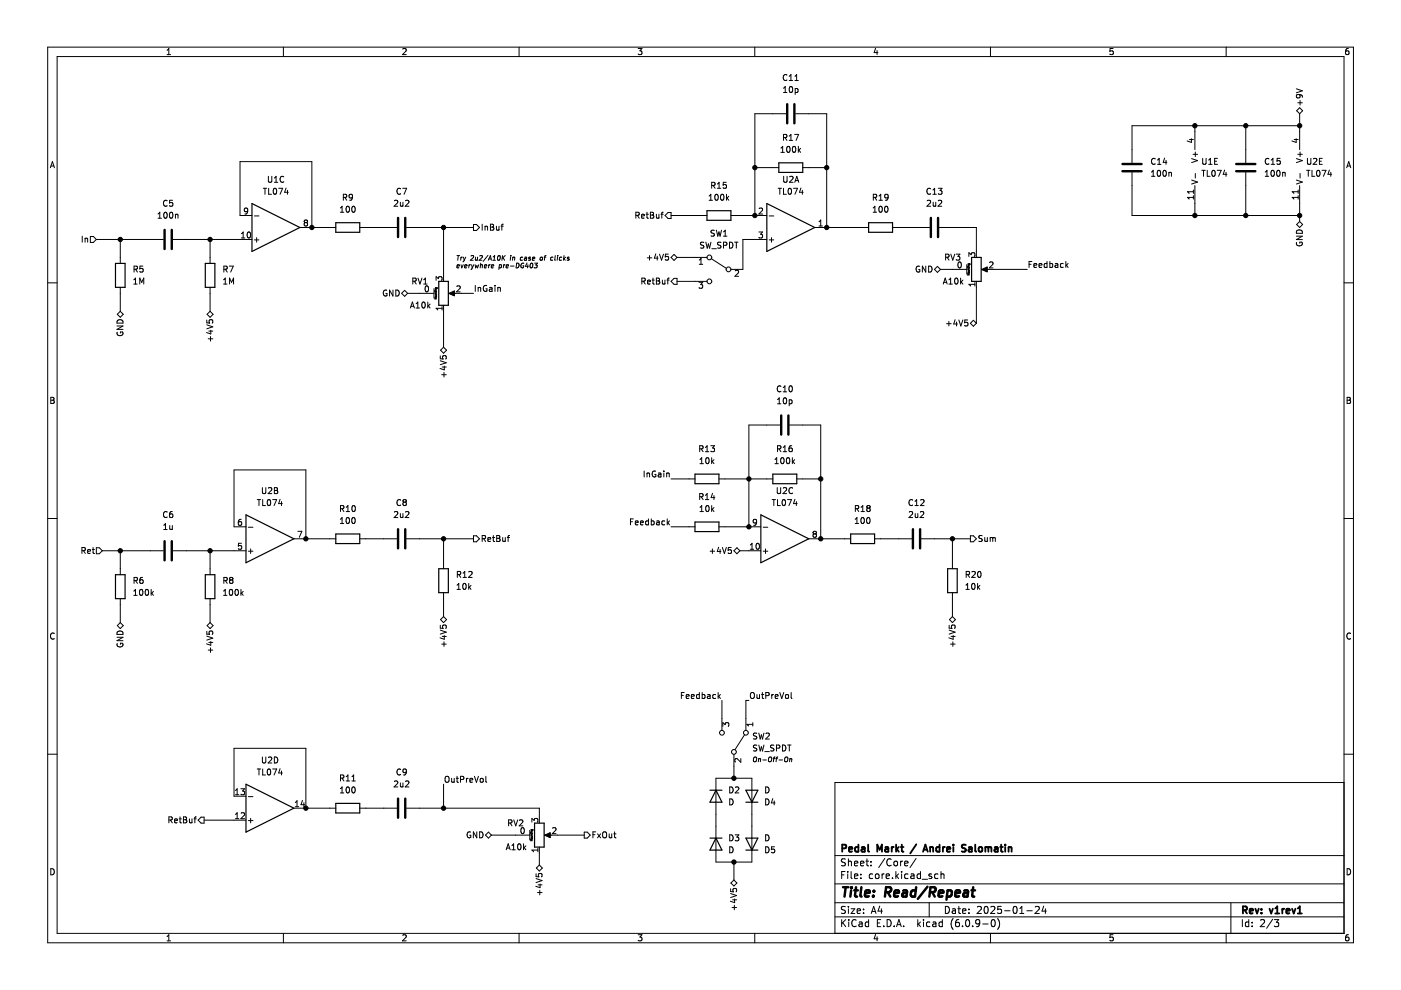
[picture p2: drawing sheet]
<svg xmlns="http://www.w3.org/2000/svg" width="297mm" height="210mm" viewBox="0 0 297 210" stroke-linecap="round" stroke-linejoin="round" font-family="sans-serif">
<path d="M.1 0h296.9v209.9h-296.9z" fill-rule="evenodd" fill="#fff" stroke="#fff" stroke-width=".21"/>
<g fill="none" stroke="#000" stroke-width=".21">
<path d="M10.1 10h276.9v189.9h-276.9zM12.1 12h272.9v185.9h-272.9zM35.4 11.6h.8M35.4 10.7l.4-.4v1.3M60.1 10v2M85.4 10.4l.5-.1 .2 .4-.8 .9h.8M110.1 10v2M135.3 10.3h.8l-.4 .5 .3 .1v.6l-.1 .1-.6-.1M160 10v2M166.1 19.6h.7M166.1 18.7l.4-.4v1.3M166.8 15.9a.56 .56 0 0 0-.7 .5 .56 .56 0 0 0 .7 .6"/>
<path d="M167.3 17.1h.8M167.3 16.2l.4-.4v1.3M167.4 18.5l.2-.2a.68 .68 0 0 1 .5 .7 .68 .68 0 0 1-.5 .6l-.3-.5zM168.5 17.1h.8M168.5 16.2l.4-.4v1.3M168.6 18.8h.4l.2 .2-.1 .6h-.5M168.6 18.8v1.2M185.6 10.2l-.3 .9h.8M186 10.7v.9M210 10v2M236 10.3h-.6l-.1 .6 .6-.1 .1 .7-.2 .1-.5-.1M260 10v2"/>
<path d="M274.9 18.8l1.2 .5-1.2 .4M285.9 10.3h-.4l-.2 .3v.7l.2 .3 .5-.1-.1-.7h-.4l-.2 .2M10.7 35.6l.4-1.3 .4 1.3M10.8 35.2h.6M55.8 39.9h.7M56.2 39.9v1.3M56.9 37.4v1l.2 .3 .4-.1 .1-.2v-1M57 39.9v1.3h.6M58.2 38.7h.7M58.2 37.7l.3-.3v1.3M59.1 39.9h.8l-.5 1.3M60.2 37.5a.56 .56 0 0 0-.8 .5 .56 .56 0 0 0 .8 .5"/>
<path d="M60.6 39.9l-.3 .9h.8M85.4 39.9h.8l-.5 1.3M150.9 39.3h.6l.1-.5-.7-.1v1.2M151.2 39.3l.4 .6M152.1 39.9h.7M152.1 39l.4-.3v1.2M154 38.7h-.6l-.1 .6 .6-.1 .1 .6-.2 .1-.5-.1M160 35.5h5.1M165 39.9h.7M165.3 39.9v1.3M165.6 32.3h.7M165.6 31.4l.3-.4v1.3"/>
<path d="M166.1 39.9v1.3h.6M166.1 29.2l.6-.1 .1-.5-.7-.1v1.3M166.2 37.4v1l.2 .3h.2l.3-.3v-1M166.4 29.2l.4 .6M166.6 24.1h-6.6v21.6M166.9 31.2l.2-.2a.68 .68 0 0 1 .4 .7 .68 .68 0 0 1-.4 .6l-.3-.5zM167.3 28.9l.4-.4v1.3M167.3 29.8h.8M167.4 37.5l.5-.1 .2 .3-.7 1h.7M168.1 31.2l.2-.2a.68 .68 0 0 1 .4 .7 .68 .68 0 0 1-.4 .6l-.3-.5zM168.2 39.9h.9l-.6 1.3M168.5 28.5h.8l-.5 1.3"/>
<path d="M168.5 38.7l.4-1.3 .5 1.3M168.6 38.3h.6M168.7 24.1h6.6v24.1M169.3 31v1.3M169.4 31.8l.3 .5M169.7 31.5l-.4 .4M169.8 39.9l-.3 .9h.8M170.2 35.5h5.1M198.9 39.9h.8l-.4 .5 .4 .1v.6l-.2 .1-.6-.1M240 36.6v9.1h35.6M244.1 37.4h.8M244.1 36.5l.4-.4v1.3"/>
<path d="M244.9 33.7a.56 .56 0 0 0-.8 .5 .56 .56 0 0 0 .8 .5M245.4 34.8h.7M245.4 33.9l.4-.3v1.2M245.5 36.2l.2-.1a.68 .68 0 0 1 .4 .6 .68 .68 0 0 1-.4 .7l-.4-.5zM246.7 36.2l.2-.1a.68 .68 0 0 1 .4 .6 .68 .68 0 0 1-.4 .7l-.3-.5zM246.9 33.5l-.3 .9h.8M247.2 34v.8M247.8 36.7l.5-.1 .1 .8M247.8 36.5v.9M252.2 29.6h.8M252.6 29.4v.8l-.9-.3M252.6 38.2l1.3 .4-1.3 .4"/>
<path d="M252.6 33.6l1.3 .5-1.3 .4M252.9 32.7h1M253.3 26.7v5M253.3 39.3v6.4M253.4 32.2v1M253.4 36.8v1M254.8 36.1h.7M255 33.6v1l.2 .2h.4l.1-.2v-1M255.2 36.1v1.3M256 36.1v1.3h.6M256.3 34.8h.7M256.3 33.9l.3-.3v1.2"/>
<path d="M257 36.2l.2-.1a.68 .68 0 0 1 .5 .6 .68 .68 0 0 1-.5 .7l-.3-.5zM257.5 34.2h.5M258.1 36.1h.8l-.5 1.3M258.1 33.6h-.6v1.2h.6M259.6 36.1l-.3 .9h.8M259.9 36.5v.9M264.1 26.7v7.8M264.1 36.6v9.1M268.3 37.4h.7M268.3 36.5l.3-.4v1.3M269 33.7a.56 .56 0 0 0-.8 .5 .56 .56 0 0 0 .8 .5M269.5 34.8h.8"/>
<path d="M269.5 33.9l.4-.3v1.2M269.6 36.2l.2-.1a.68 .68 0 0 1 .4 .6 .68 .68 0 0 1-.4 .7l-.3-.5zM270.8 36.2l.2-.1a.68 .68 0 0 1 .4 .6 .68 .68 0 0 1-.4 .7l-.3-.5zM271.4 33.6h-.6l-.1 .6 .6-.1 .1 .6-.2 .1-.5-.1M271.9 36.7l.5-.1 .1 .8M271.9 36.5v.9M274.4 29.6h.8M274.8 29.4v.8l-.9-.3M274.9 38.2l1.2 .4-1.2 .4M274.9 33.6l1.2 .5-1.2 .4M274.9 23.5l.7-.7 .6 .7-.6 .6zM275.2 21.8h.9"/>
<path d="M275.2 32.7h.9M275.4 20l.2 .3v.3l-.6 .1-.1-.4 .2-.3 .7 .1 .3 .2v.3M275.6 24.1v7.6M275.6 39.3v7.7M275.6 26.7h-35.6v7.8M275.6 21.3v1M275.6 32.2v1M275.6 36.8v1M277 36.1h.7M277.2 33.6v1l.2 .2h.3l.2-.2v-1M277.4 36.1v1.3M278.2 36.1v1.3h.6"/>
<path d="M278.5 33.7l.5-.1 .2 .3-.8 .9h.8M279.3 36.2l.1-.1a.68 .68 0 0 1 .5 .6 .68 .68 0 0 1-.5 .7l-.3-.5zM279.7 34.2h.5M280.3 36.1h.8l-.5 1.3M280.3 33.6h-.6v1.2h.6M281.9 36.1l-.3 .9h.7M282.2 36.5v.9M285.5 35.6l.5-1.3 .4 1.3M285.6 35.2h.7M10.1 60h2M17.4 50.1v1.2M18 50.5v.8"/>
<path d="M18 50.6h.5l.1 .7M19.2 50.1h.6l.6 .7-.6 .6h-.6zM20.4 50.8h14.2M25.5 50.8v5M28.4 59.3l.3-.3v1.2M28.4 57.1l.6-.1 .1-.5-.7-.1v1.3M28.7 57.1l.4 .6M30.3 56.4h-.6l-.1 .6h.6l.1 .6-.2 .1-.5-.1M33.5 46.3h.7M33.5 45.4l.4-.4v1.3M34.8 45.1l.2-.1a.68 .68 0 0 1 .5 .6 .68 .68 0 0 1-.5 .7l-.3-.5zM35.4 42.6a.56 .56 0 0 0-.7 .5 .56 .56 0 0 0 .7 .5"/>
<path d="M36 45.1l.2-.1a.68 .68 0 0 1 .5 .6 .68 .68 0 0 1-.5 .7l-.3-.5zM36.6 42.5h-.6l-.1 .6 .6-.1 .1 .6-.2 .1-.5-.1M36.7 50.8h16.7M37.2 45.5h.5v.8M37.2 45.4v.9M44.5 50.8v5M47.4 59.3l.4-.3v1.2M47.5 57.1l.6-.1v-.5l-.6-.1v1.3M47.8 57.1l.4 .6M48.6 56.4h.9l-.6 1.3M51.2 50.5h.7M51.2 49.6l.4-.4v1.3"/>
<path d="M52.5 44.7l-.2 .2-.4-.1v-.6l.4-.1 .2 .3v.7l-.2 .2-.4 .1M52.5 49.3l.2-.1a.68 .68 0 0 1 .4 .6 .68 .68 0 0 1-.4 .7l-.3-.5zM53.4 45.7h-2.5v-11.4h15.2v13.9M53.9 50.9h1M53.9 45.8h1M54.4 50.4v.9M58 40l.2-.1a.68 .68 0 0 1 .5 .7 .68 .68 0 0 1-.5 .6l-.3-.5zM61 40.3v.9M63.6 48.2h7.6M64.7 47.2l-.2-.2 .2-.4h.3l.2 .3-.2 .3M64.7 47.2l-.2 .2v.3l.2 .2h.4l.1-.2v-.4l-.2-.1M64.7 47.2h.3"/>
<path d="M72.2 45h.7M72.2 44.1l.3-.4v1.3M72.8 41.9l.6-.1 .1-.5-.7-.1v1.3M73.1 41.9l.4 .6M73.5 43.9l.2-.2a.68 .68 0 0 1 .4 .7 .68 .68 0 0 1-.4 .6l-.3-.5zM74.7 43.9l.2-.2a.68 .68 0 0 1 .4 .7 .68 .68 0 0 1-.4 .6l-.3-.5zM74.7 41.7l-.2 .3-.4-.1v-.6l.4-.1 .2 .2v.8l-.2 .2-.4 .1M76.3 48.2h7.8M83.6 42.6l.5-.1 .2 .3-.7 .9h.7M84.9 42.9v.8l.5-.1M84.9 40a.56 .56 0 0 0-.7 .6 .56 .56 0 0 0 .7 .5M85.4 42.9v.8"/>
<path d="M86 42.6l.5-.1 .2 .3-.8 .9h.8M86.2 48.2h14.2M87.5 59.6h.6l.1-.5-.7-.1v1.2M87.8 59.6l.5 .6M88.6 59l.4 1.2 .5-1.2M89.8 59.3l.4-.3v1.2M92.5 59.4v-.7l.4 .4 .2-.4h.5l.1 .2-.1 .5M94 48.2v11.5M96.9 54.2h.6M96.9 56.5l.5-.1v-.2h-.4l-.1 .5 .1 .1 .3-.1M97.2 54.2l-.2 1M97.7 54.5v.7"/>
<path d="M97.7 56.1l.2 .7 .3-.7M98 54.5l-.3 .2M98.3 54.5l.1 .7M98.4 55.2l-.3 .3M98.5 56.5l.5-.1v-.2l-.5 .1v.4h.4M98.7 54.5l-.3 .7M99.5 56.1l-.1 .7M99.7 56.1l-.3 .2M99.9 54.3l.4-.1 .1 .3-.7 .7h.6M100 56.1l.1 .7M100.1 56.8l-.2 .3M100.4 47.6h.6l.7 .6-.7 .7h-.6z"/>
<path d="M100.5 56.1l-.4 .7M100.7 56.1l.2 .7 .2-.5 .1 .5 .3-.7M100.8 54.5v.6h.4M101.3 54.5l-.1 .7M101.7 54.3l.4-.1 .2 .3-.7 .7h.6M101.9 56.2h.4l-.1 .6M101.9 55.8l-.1 1M102.2 47.5v1.3M102.7 56.5l.5-.1v-.2l-.5 .1v.4h.4M102.8 48v.8M102.8 48.1l.5-.1 .1 .8M103.5 54.1l-1.1 1.3"/>
<path d="M103.5 55.2l.5-1 .2 1M103.6 54.9h.5M103.6 56.1v.7M103.9 56.1l-.3 .2M104 47.5h.4l.2 .3-.2 .3 .2 .2 .1 .3-.2 .2h-.5zM104 48.1h.4M104.2 56.5l.5-.1-.1-.2-.4 .1v.4h.4M104.5 55.2h.5M104.6 54.5l.3-.3-.1 1M105.3 48v.7h.5M105.6 54.3l.2-.1a.5 .5 0 0 1 .3 .5 .5 .5 0 0 1-.5 .4l-.1-.3zM105.8 48v.8"/>
<path d="M105.9 56.2h.4v.4l-.2 .2-.3-.1M105.9 56.1l-.1 1M106.2 48h.5M106.5 54.2l-.1 1M106.6 54.6l.4 .6M106.7 47.5l-.3 .2v1.1M106.8 56.1l-.1 .7M107.1 56.1l-.3 .2M107.1 54.2l-.6 .6M107.3 56.5l.5-.1v-.2l-.5 .1v.4h.4M108.2 56.4h.8M108.3 54.5l-.1 .7"/>
<path d="M108.3 54.2v.1M108.7 54.5v.7M108.8 54.6h.3v.6M108.8 54.6h-.1M109.5 55.8a.51 .51 0 0 1 .6 .6 .51 .51 0 0 1-.7 .4zM110.8 54.6l-.3-.1-.2 .2 .1 .4h.4M111.1 55.8a.49 .49 0 0 0-.6 .4 .49 .49 0 0 0 .3 .6l.2-.1v-.3h-.1M111.3 54.6h.3v.6M111.7 54.8l-.5 .1 .1 .3 .3-.1M111.7 55.7l-.3 .8h.6M111.9 56.1l-.1 .7M112.5 55l-.5 .1"/>
<path d="M112.5 55h.1M112.5 54.6l-.2-.1-.2 .2 .4 .3M112.5 55.9l.2-.1a.5 .5 0 0 1 .3 .6 .5 .5 0 0 1-.5 .3l-.1-.3zM112.9 54.9l.5-.1v-.2h-.4l-.1 .4 .1 .2 .3-.1M113.4 55.8h.6l-.4 .4 .3 .1-.1 .4h-.6M114.6 54.6h.4l-.1 .5h-.4zM115.4 54.5h.3M115.8 54.2l-.3 .1-.1 .9M117.3 54.6l-.3-.1-.2 .2v.4h.4M117.7 54.2l-.1 .8 .1 .2M118.2 54.5l-.1 .7M118.3 54.2l-.1 .1"/>
<path d="M119.1 54.6l-.3-.1-.2 .2 .1 .4h.3M119.6 54.2l-.1 1M119.6 54.8l.2 .4M119.9 54.5l-.4 .4M120.7 55l-.5 .1M120.7 55h.1M120.7 54.6l-.3-.1-.1 .2 .4 .3M134.8 45.7l.6-.1 .1-.5-.7-.1v1.3M135.1 45.7l.4 .6M136 45.8l.6-.1v-.2l-.4-.1-.2 .2 .1 .6h.5M136.1 59.6h.6v-.5l-.6-.1v1.2M136.4 59.6l.4 .6"/>
<path d="M137 45.4h.5M137.2 45v1.1l.3 .2M137.2 54.7h1M137.3 59.8l.6-.1-.1-.3h-.3l-.2 .2 .1 .6h.4M137.7 54.2v1M137.9 45h.4l.3 .2-.3 .4 .3 .1v.3l-.2 .3h-.5zM137.9 45.6h.4M138.3 59.4h.4M138.4 59v1l.3 .2M139 53.8l-.3 .9h.8M139.2 59h.4l.2 .2-.2 .4 .2 .1 .1 .3-.3 .2h-.4zM139.2 45.4v.8l.5-.1"/>
<path d="M139.2 59.6h.4M139.3 54.3v.9M139.7 45.4v.9M139.8 53.9l.5 1.3 .4-1.3M140.1 45.4h.5M140.4 59.4l.1 .8 .5-.1M140.6 45l-.3 .2v1.1M141 59.4v.8M141.4 59.4h.5M141.6 45.1h.7v1.2h-.7l-.6-.6zM141.7 53.9h-.6l-.1 .6 .6-.1 .1 .6-.2 .2-.5-.2M141.9 59l-.3 .1v1.1"/>
<path d="M142.3 45.7h7.6M142.3 54.6l.6-.7 .6 .7-.6 .6zM142.9 59h.6v1.3h-.6l-.6-.6zM143.5 54.6h6.4M143.5 59.7h6.4M148.2 59.8h.8l-.4 .5 .3 .2v.5l-.2 .1-.5-.1M148.3 56h.7M148.3 55.1l.3-.3v1.2M149.2 51.4l-.6 .1v.3l.5 .3 .1 .3-.2 .2h-.5M149.6 51.3l.4 1.3 .2-.9 .2 .9 .3-1.3M150.3 42.5h.8M150.3 41.6l.4-.4v1.3"/>
<path d="M150.8 54.8l3.2 2.1M150.9 52.7h1M151.5 48.9l-.5-.1-.3 .2 .2 .4 .5 .2v.4h-.7M151.7 41.3l.2-.1a.68 .68 0 0 1 .4 .6 .68 .68 0 0 1-.4 .7l-.3-.5zM151.9 48.8l.3 1.3 .2-.9 .3 .9 .3-1.3M152.9 51.4l-.7 .1v.3l.5 .3 .2 .3-.3 .2h-.5M152.9 41.3l.2-.1a.68 .68 0 0 1 .4 .6 .68 .68 0 0 1-.4 .7l-.3-.5zM153.4 52l.6-.1 .1-.4-.7-.2v1.3M153.4 50.1h.7M153.4 49.2l.4-.4v1.3M154 41.2v1.3M154.2 42l.3 .5"/>
<path d="M154.5 41.6l-.5 .5M154.7 51.3a.64 .64 0 0 1 .7 .7 .64 .64 0 0 1-.7 .6zM155 45.7h7.6M155.8 51.3h.7M155.9 57.4l.5-.1 .2 .4-.8 .9h.8M156.1 51.3v1.3M160.9 49.2h.8l-.4 .5 .3 .1v.5l-.2 .2-.5-.2M161 44.2l.4-.1 .3 .4-.8 .9h.8M162.6 50.8h-5.1v6.3h-2.5M163.1 50.9h1M163.1 45.8h1M163.6 50.4v.9"/>
<path d="M167.2 40l.2-.1a.68 .68 0 0 1 .4 .7 .68 .68 0 0 1-.4 .6l-.3-.5zM170.1 40.3v.9M172.7 48.2h11.5M173.6 47l.4-.4v1.3M173.6 47.9h.8M185.1 45h.8M185.1 44.1l.4-.4v1.3M185.2 41.9l.6-.1v-.5l-.6-.1v1.3M185.5 41.9l.4 .6M186.4 42.5h.7M186.4 41.6l.3-.4v1.3M186.5 43.9l.1-.2a.68 .68 0 0 1 .5 .7 .68 .68 0 0 1-.5 .6l-.3-.5z"/>
<path d="M187.7 43.9l.1-.2a.68 .68 0 0 1 .5 .7 .68 .68 0 0 1-.5 .6l-.3-.5zM188.3 41.7l-.2 .3-.4-.1-.1-.6 .5-.1 .2 .2-.1 .8-.1 .2-.4 .1M189.2 48.2h7.9M195 56.5a.58 .58 0 0 0-.8 .6 .58 .58 0 0 0 .8 .5v-.5h-.2M196.3 56.4v1.3l-.7-1.3v1.3M196.6 42.6l.5-.1 .2 .3-.8 .9h.8M196.9 56.4a.64 .64 0 0 1 .7 .7 .64 .64 0 0 1-.7 .6zM197.3 40a.56 .56 0 0 0-.8 .6 .56 .56 0 0 0 .8 .5M197.8 40.3l.4-.4v1.3M197.8 41.2h.7M197.9 42.9v.8l.5-.1M198.1 57.1l.7-.6 .6 .6-.6 .7z"/>
<path d="M198.4 42.9v.8M198.9 42.6l.5-.1 .3 .3-.8 .9h.8M199.1 48.2h7.9v6.4M199.4 57.1h5.6M200.1 59.9h.6M200.5 54.5h.6l.1-.5-.7-.1v1.3M200.8 54.5l.4 .7M201.2 59.3l.4-.3v1.2M201.6 53.9l.4 1.3 .4-1.3M202.5 59.1l.2-.1a.68 .68 0 0 1 .4 .6 .68 .68 0 0 1-.4 .6l-.3-.5zM202.7 53.9h.8l-.4 .5 .4 .1v.5l-.2 .2-.6-.2M203.2 55.7l.2-.2a.68 .68 0 0 1 .4 .7 .68 .68 0 0 1-.4 .6l-.3-.5z"/>
<path d="M203.7 59v1.2M203.8 59.7l.3 .5M204.1 59.4l-.4 .5M205 56.1v2M205.2 56.8h.3M205.2 56.6h.1M205.3 57.8v.1M205.3 56.7v.2M205.3 57.4h.2M205.3 57.5h.2M205.3 57.1v.1M205.3 56.6h.2"/>
<path d="M205.3 56.4h.1M205.3 56.4h.2M205.3 57.7v.1M205.3 57.2h.2M205.3 56.1h.1M205.3 56.1h.2M205.3 57.7h.2M205.3 57.7h.1M205.4 54.4v-.8l.5 .4 .1-.4h.6l.1 .2-.1 .6M205.5 57.4v.1M205.5 57.7h.1M205.5 55.9v.2"/>
<path d="M205.5 57.7v.2h-.2M205.5 57.5h.1M205.5 56.8h.1M205.5 56.1h.1M205.5 56.7v.1M205.5 57l-.2 .1M205.5 58.1h-.3l.2 .1-.2 .1h.3M205.5 56.3l-.2 .1M205.7 56.1l-.4-.2v.2M205.7 56.1h-.1M206.7 59.9v.8M207 59.7v8.8"/>
<path d="M208.5 57.1h9.3M209.3 56.6v1l-1.1-.5M209.8 55.7l.5-.2 .2 .4-.7 .9h.7M218.2 56h.4M218.8 55.4h-.6v1.3M219.2 56.3l.6-.1v-.3h-.4l-.2 .1 .1 .6h.5M220.3 56.3l.6-.1-.1-.3h-.3l-.2 .1 .1 .6h.4M222 55.9h-.4l-.2 .2 .1 .5h.5M222 55.4v1.3M222.6 55.9h.4l.2 .2-.1 .5h-.5M222.6 55.4v1.3M223.7 55.9h.5l.1 .8"/>
<path d="M224.3 56.2l-.6 .2 .2 .3 .4-.1M225.4 55.9h-.3l-.3 .2 .1 .5h.5M226 55.4v1.3M226.1 56.2l.4 .5M226.5 55.9l-.5 .4M253 40.3v.7M253 41.5v.7M253 41.9h-1.2l.3 .3M253 40.6h-1.2l.3 .4M274.9 50.1h1.2l-1.2 .7h1.2M274.9 51.4a.58 .58 0 0 0 .6 .7 .58 .58 0 0 0 .5-.8h-.4v.3M274.9 47.6l.7-.6 .6 .6-.6 .6z"/>
<path d="M275 48.9a.66 .66 0 0 1 .8-.1 .66 .66 0 0 1 .3 .7h-1.2zM275.2 41.9h-1.2l.3 .3M275.2 40.6h-1.2l.3 .4M275.2 40.3v.7M275.2 41.5v.7M285 60h2M24.8 69.1h1.3l-1.3 .7h1.3M24.9 70.4a.58 .58 0 0 0 .6 .8 .58 .58 0 0 0 .5-.8h-.5v.2M24.9 66.6l.6-.6 .6 .6-.6 .7zM25 67.9a.66 .66 0 0 1 .7-.1 .66 .66 0 0 1 .4 .7h-1.3zM25.5 60.9v5.1M28.4 60.2h.7"/>
<path d="M29.6 60.2v-1.2l.5 .9 .4-.9v1.2M43.8 68.9l1.3 .4-1.3 .4M43.8 67.8v.6l.7 .1-.1-.6 .6-.1 .1 .2-.1 .5M43.9 66.6l.6-.6 .7 .6-.7 .7zM44.1 71.8h1M44.3 70.2h.8M44.5 60.9v5.1M44.6 71.3v1M44.7 70v.8l-.9-.3M47.4 60.2h.7M48.7 60.2v-1.2l.4 .9 .4-.9v1.2M82 61.6a.58 .58 0 0 0-.7 .5 .58 .58 0 0 0 .7 .5v-.4h-.2"/>
<path d="M83.3 61.5v1.3l-.7-1.3v1.3M83.9 61.5a.64 .64 0 0 1 .8 .6 .64 .64 0 0 1-.8 .7zM85.2 62.2l.6-.6 .6 .6-.6 .6zM86.4 62.2h5.6M87 65.3l.4-1.3 .5 1.3M87.1 64.9h.6M88.2 65.3h.7M88.2 64.4l.4-.4v1.3M89.6 64.2l.1-.2a.68 .68 0 0 1 .5 .7 .68 .68 0 0 1-.5 .6l-.3-.5zM89.8 60.2h.7M90.2 60.7l.2-.1a.68 .68 0 0 1 .5 .6 .68 .68 0 0 1-.5 .7l-.3-.5zM90.7 64v1.3"/>
<path d="M90.8 64.8l.4 .5M91.2 64.5l-.5 .4M92 61.2v2M92.2 61.7h.1M92.3 62.9l.1-.1 .2 .1M92.3 62.9h.1M92.3 61.4v.1M92.3 61.8v.2M92.3 62.4h.3M92.3 62.2h.1M92.3 61.7h.3M92.3 61.5h.1"/>
<path d="M92.3 62.9h.2M92.3 61.2v-.2h.3l.1 .2M92.3 62.2l.3 .1M92.3 61.5h.3M92.3 61.4h.1M92.3 61.2h.1M92.3 61.2h.2M92.5 62.4v.1M92.5 61v.2M92.5 62.5v.1h-.2M92.5 61.2h.1M92.6 61.4h-.3"/>
<path d="M92.6 63.1h-.4l.3 .2-.3 .1h.4M92.6 62.9h-.1M92.6 62.1l-.3 .1M92.6 61.8l-.4 .1M93.3 75.5v.6h.7l-.1-.6h.6l.1 .1-.1 .5M93.3 76.5l1.3 .4-1.3 .4M93.4 74.3l.6-.7 .7 .7-.7 .6zM93.7 79.4h.9M93.7 65v.7M93.7 65.4h-1.2l.3 .3M93.8 77.8h.8M94 64.7v8.9"/>
<path d="M94.1 79v.9M94.2 77.6v.8l-.9-.3M95.6 62.2h4.8M96.3 61.7v1l-1.1-.5M96.9 60.7l.4-.1 .3 .4-.8 .9h.8M100.8 60.5v1.3M101.4 60.9v.9M101.4 61.1l.5-.1v.8M103.2 60.6a.58 .58 0 0 0-.7 .6 .58 .58 0 0 0 .7 .5v-.5h-.2M103.8 61h.5v.8M104.3 61.2l-.6 .3 .2 .3 .4-.1M104.9 60.5v.1"/>
<path d="M104.9 60.9v.9M105.5 61.1l.5-.1 .1 .8M105.5 60.9v.9M200 60.2l.4-1.2 .4 1.2M200.7 68.6h1M201.2 68.1v1M201.2 60.2h.7M202.5 67.8l-.3 .9h.8M202.8 68.3v.8M203.3 67.8l.4 1.3 .4-1.3M205.2 67.8h-.6l-.1 .7 .6-.1 .1 .6-.2 .1-.5-.1M205.7 68.5l.7-.6 .6 .6-.6 .7z"/>
<path d="M206.7 60.3h-1.3l.4 .4M10.8 84.2h.4l.3 .3-.3 .4 .3 .1v.3l-.2 .2h-.5zM10.8 84.9h.4M136.6 99.9v1.2M139 99.9a.58 .58 0 0 0-.7 .6 .58 .58 0 0 0 .8 .5v-.4h-.3M140.7 99.9v.1M148.4 95.2l.6-.1v-.5l-.6-.1v1.3M148.4 98.3h.7M148.4 97.4l.4-.4v1.3M148.7 95.2l.4 .6M149.6 95.8h.7M149.6 94.9l.3-.4v1.3"/>
<path d="M149.7 97.2l.2-.2a.68 .68 0 0 1 .5 .7 .68 .68 0 0 1-.5 .6l-.3-.5zM150.7 94.5h.8l-.4 .5 .3 .1v.5l-.1 .2-.6-.2M150.9 97v1.3M151 97.8l.4 .5M151.4 97.5l-.5 .4M164.3 98.3h.7M164.3 97.4l.4-.4v1.3M164.9 85.6h.7M164.9 84.7l.3-.4v1.3M164.9 95.2l.6-.1v-.5l-.6-.1v1.3M165.2 95.2l.4 .6M165.4 90.1h-6.6v21.6"/>
<path d="M165.6 81.9a.56 .56 0 0 0-.8 .5 .56 .56 0 0 0 .8 .6M165.6 97.2l.2-.2a.68 .68 0 0 1 .5 .7 .68 .68 0 0 1-.5 .6l-.3-.5zM166.1 83.1h.7M166.1 82.2l.3-.4v1.3M166.1 94.9l.3-.4v1.3M166.1 95.8h.7M166.2 84.5l.2-.2a.68 .68 0 0 1 .4 .7 .68 .68 0 0 1-.4 .6l-.3-.5zM166.8 97.2l.2-.2a.68 .68 0 0 1 .5 .7 .68 .68 0 0 1-.5 .6l-.3-.5zM167.3 84.8h.4l.2 .2-.1 .6h-.5M167.3 84.8v1.2M167.4 81.9l.2-.1a.68 .68 0 0 1 .4 .6 .68 .68 0 0 1-.4 .7l-.3-.5zM167.4 90.1h6.6v24.1"/>
<path d="M167.9 94.5l-.4 .1-.2 .2v.7l.2 .3 .4-.2v-.6h-.4l-.2 .2M168 97v1.3M168.1 97.8l.4 .5M168.5 97.5l-.5 .4M285.6 84.2h.4l.3 .3-.3 .4 .3 .1 .1 .3-.3 .2h-.5zM285.6 84.9h.4M10.1 109.9h2M17.4 116.7h.6v-.5l-.6-.1v1.2M17.7 116.7l.4 .6M18.6 116.9l.6-.1-.1-.2-.3-.1-.2 .2v.6h.5M19.6 116.5h.4M19.7 116.1v1.1l.3 .1"/>
<path d="M20.4 116.1h.7l.6 .7-.6 .6h-.7zM21.7 116.8h12.9M25.5 116.8v5.1M34.7 112.3h.7M34.7 111.4l.4-.4v1.3M35.4 108.6a.56 .56 0 0 0-.7 .5 .56 .56 0 0 0 .7 .5M36 111.4v.8h.5M36.5 108.5h-.3l-.2 .3-.1 .7 .3 .2 .4-.1-.1-.6-.3-.1-.3 .3M36.5 111.4v.9M36.7 116.8h15.5M44.5 116.8v5.1M51.1 110.1l-.3 .1-.2 .2-.1 .7 .3 .3 .4-.1-.1-.6-.3-.1-.3 .2"/>
<path d="M51.2 115.2h-.6l-.1 .6 .6-.1 .1 .6-.2 .2-.5-.2M52.2 111.7h-2.6v-12.1h15.2v14.6M52.7 116.9h.9M52.7 111.8h.9M53.1 116.4v.9M54.5 105.9h.8M54.9 105.9v1.3M55.6 103.4v1l.3 .3h.2l.3-.3v-1M55.7 105.9v1.3h.6M56.8 106l.2-.1a.68 .68 0 0 1 .4 .7 .68 .68 0 0 1-.4 .6l-.3-.5zM56.9 103.5l.5-.1 .2 .3-.8 1h.8M57.8 105.9h.9l-.6 1.3"/>
<path d="M58.2 103.4h.4l.2 .2-.2 .4 .2 .1 .1 .3-.2 .3h-.5zM58.2 104h.4M59.4 105.9l-.3 .9h.8M59.7 106.3v.9M62.3 114.2h8.9M63.2 112.7h.8l-.5 1.2M72.2 110.1l.3-.4v1.3M72.2 111h.7M72.2 107.9l.6-.1 .1-.5-.7-.1v1.3M72.5 107.9l.4 .6M73.4 107.6l.4-.4v1.3M73.4 108.5h.7"/>
<path d="M73.5 109.9l.2-.2a.68 .68 0 0 1 .4 .7 .68 .68 0 0 1-.4 .6l-.3-.5zM74.7 109.9l.2-.2a.68 .68 0 0 1 .4 .7 .68 .68 0 0 1-.4 .6l-.3-.5zM74.7 107.3l.2-.1a.68 .68 0 0 1 .5 .6 .68 .68 0 0 1-.5 .7l-.3-.5zM76.3 114.2h7.8M83.6 108.6l.5-.1 .2 .3-.7 .9h.7M84.9 108.9v.8l.5-.1M84.9 106a.56 .56 0 0 0-.7 .6 .56 .56 0 0 0 .7 .5M85.4 108.9v.8M85.7 106.5l-.3-.3 .3-.3 .3 .1 .2 .2-.3 .3M85.7 106.5l-.3 .2v.3l.3 .2 .3-.1 .2-.1v-.3l-.3-.2M85.7 106.5h.2M86 108.6l.5-.1 .2 .3-.8 .9h.8"/>
<path d="M86.2 114.2h14.2M94 114.2v6.4M100.4 113.6h.6l.7 .6-.7 .7h-.6zM102.2 114.2l.6-.1 .1-.4-.7-.2v1.3M102.5 114.2l.5 .6M103.4 114.4l.6-.1v-.3h-.4l-.2 .1 .1 .6h.5M104.4 114h.5M104.6 113.5v1.1l.3 .2M105.3 113.5h.4l.3 .3-.3 .3 .3 .2v.3l-.2 .2h-.5zM105.3 114.1h.4M106.6 114v.7h.5M107.1 114v.8"/>
<path d="M107.5 114h.5M108 113.5l-.3 .2v1.1M133.7 110.6h.4M134.3 110h-.6v1.3M134.7 110.9l.6-.2-.1-.2-.3-.1-.2 .2 .1 .6h.4M135.8 110.9l.6-.2-.1-.2-.3-.1-.2 .2 .1 .6h.4M137.2 100.4l.5-.1v.8M137.2 100.3v.8M137.5 110.5l-.4-.1-.2 .3 .1 .5h.5M137.5 110v1.3M138.1 110.5l.3-.1 .3 .3-.1 .5h-.5M138.1 110v1.3"/>
<path d="M139.2 110.5h.5l.1 .8M139.6 100.3h.5v.8M139.8 110.7l-.6 .3 .2 .3 .4-.1M140.1 100.6l-.6 .2 .2 .3h.4M140.7 100.3v.8M140.9 110.5l-.3-.1-.3 .3 .1 .5h.5M141.4 100.4l.4-.1 .1 .8M141.4 100.3v.8M141.5 110v1.3M141.6 110.8l.4 .5M142 110.4l-.5 .5M142.3 101.5h5.1"/>
<path d="M142.3 111.7h5.1M148.4 105.3h.6v-.5l-.6-.1v1.2M148.4 108.5h.7M148.4 107.6l.4-.4v1.3M148.7 105.3l.4 .6M149.6 105.9h.7M149.6 105l.3-.3v1.2M149.7 107.3l.2-.1a.68 .68 0 0 1 .5 .6 .68 .68 0 0 1-.5 .7l-.3-.5zM150.6 116.9h.9M150.9 107.2v1.3M151 108l.4 .5M151 116.4v.9"/>
<path d="M151.1 104.6l-.3 .9h.8M151.4 107.6l-.5 .5M151.4 105.1v.8M152.4 116l-.3 .9h.8M152.4 101.5h11.5M152.4 111.7h8.9M152.7 116.5v.8M153.2 116.1l.4 1.2 .4-1.2M155 116.1h-.6v.6l.6-.1v.6l-.1 .1-.5-.1M155.6 116.8l.6-.7 .7 .7-.7 .6zM156.9 116.8h4.4M159.1 116.5h.7"/>
<path d="M159.1 115.6l.3-.4v1.3M160.4 110.7l-.2 .2-.4-.1-.1-.6 .5-.1 .2 .3-.1 .7-.1 .2-.4 .1M160.4 115.3l.2-.1a.68 .68 0 0 1 .4 .6 .68 .68 0 0 1-.4 .7l-.3-.5zM161.8 116.9h1M161.8 111.8h1M162.3 116.4v.9M163.7 105.9h.7M164.1 105.9v1.3M164.8 103.4v1l.2 .3 .4-.1 .1-.2v-1M164.9 105.9v1.3h.6M165.9 106l.2-.1a.68 .68 0 0 1 .5 .7 .68 .68 0 0 1-.5 .6l-.3-.5zM166.1 103.5l.4-.1 .3 .3-.8 1h.8"/>
<path d="M167 105.9h.8l-.5 1.3M168.1 103.5a.56 .56 0 0 0-.8 .5 .56 .56 0 0 0 .8 .5M168.5 105.9l-.3 .9h.8M168.8 106.3v.9M168.9 101.5h5.1M171.5 114.2h8.9M172.6 113.2l-.2-.2 .2-.3h.3l.2 .2-.2 .3M172.6 113.2l-.2 .2v.3l.2 .2h.3l.2-.2-.1-.4-.1-.1M172.6 113.2h.3M181.3 111h.7M181.3 110.1l.4-.4v1.3M181.4 107.9l.6-.1v-.5l-.6-.1v1.3"/>
<path d="M181.7 107.9l.4 .6M182.6 108.5h.7M182.6 107.6l.3-.4v1.3M182.7 109.9l.1-.2a.68 .68 0 0 1 .5 .7 .68 .68 0 0 1-.5 .6l-.3-.5zM183.9 109.9l.1-.2a.68 .68 0 0 1 .5 .7 .68 .68 0 0 1-.5 .6l-.3-.5zM184 107.7l-.2 .3v.3l.2 .2h.3l.2-.3-.1-.3-.1-.2M184 107.7l-.2-.2 .2-.3h.3l.2 .2-.2 .3M184 107.7h.3M185.4 114.2h7.9M192.8 108.6l.5-.1 .2 .3-.8 .9h.8M193.5 106a.56 .56 0 0 0-.8 .6 .56 .56 0 0 0 .8 .5M194 107.2h.7"/>
<path d="M194 106.3l.3-.4v1.3M194 108.9l.1 .8 .5-.1M194.6 108.9v.8M195.1 108.6l.5-.1 .3 .3-.8 .9h.8M195.2 106l.5-.1 .2 .4-.8 .9h.8M195.3 114.2h10.4M201.9 114.2v6.4M205.7 113.6h.7l.6 .6-.6 .7h-.7zM208.2 113.6l-.6 .1v.3l.5 .3 .1 .3-.2 .2-.5-.1M208.8 114l.1 .7h.4M209.3 114v.8M209.9 114.1l.4-.1 .2 .1"/>
<path d="M209.9 114v.8M210.5 114.1l.2-.1h.3v.8M210.5 114.1v.7M285 109.9h2M11.5 134.3a.58 .58 0 0 0-.8 .6 .58 .58 0 0 0 .8 .5M24.8 135.1h1.3l-1.3 .7h1.3M24.9 136.4a.58 .58 0 0 0 .6 .8 .58 .58 0 0 0 .5-.8h-.5v.2M24.9 132.6l.6-.6 .6 .6-.6 .7zM25 133.9a.66 .66 0 0 1 .7-.1 .66 .66 0 0 1 .4 .7h-1.3zM25.5 126.9v5.1M28.4 125.3l.3-.3v1.2M28.4 126.2h.7"/>
<path d="M28.4 123.1l.6-.1 .1-.5-.7-.1v1.3M28.7 123.1l.4 .6M29.7 125.1l.2-.1a.68 .68 0 0 1 .4 .6 .68 .68 0 0 1-.4 .6l-.3-.5zM30.2 122.4l-.3 .1-.2 .2-.1 .8 .3 .2 .4-.1-.1-.6-.3-.1-.3 .3M30.9 125.1l.2-.1a.68 .68 0 0 1 .4 .6 .68 .68 0 0 1-.4 .6l-.3-.5zM32 125v1.2M32.2 125.7l.3 .5M32.5 125.4l-.5 .5M43.8 133.8v.7h.7l-.1-.6 .6-.1 .1 .2-.1 .5M43.8 134.9l1.3 .4-1.3 .4M43.9 132.6l.6-.6 .7 .6-.7 .7zM44.1 137.8h1"/>
<path d="M44.3 136.2h.8M44.5 126.9v5.1M44.6 137.4v.9M44.7 136v.8l-.9-.3M47.4 125.3l.4-.3v1.2M47.4 126.2h.7M47.5 123.1l.6-.1v-.5l-.6-.1v1.3M47.8 123.1l.4 .6M48.7 125.1l.2-.1a.68 .68 0 0 1 .5 .6 .68 .68 0 0 1-.5 .6l-.3-.5zM48.9 123l-.2 .2v.3l.2 .2 .4-.1 .1-.1v-.3l-.2-.2M48.9 123l-.2-.3 .2-.3 .4 .1 .1 .2-.2 .3M48.9 123h.3"/>
<path d="M49.9 125.1l.2-.1a.68 .68 0 0 1 .5 .6 .68 .68 0 0 1-.5 .6l-.3-.5zM51.1 125v1.2M51.2 125.7l.4 .5M51.6 125.4l-.5 .5M93.3 132.6v.6h.7l-.1-.6h.6l.1 .2-.1 .4M93.3 133.6l1.3 .4-1.3 .5M93.4 131.4l.6-.7 .7 .7-.7 .6zM93.7 136.6h.9M93.8 134.9h.8M94 125.7v5M94.1 136.1v1M94.2 134.8v.7l-.9-.3"/>
<path d="M96.9 125h.7M96.9 124.1l.4-.4v1.3M97 121.8h.6v-.5l-.6-.1v1.2M97.3 121.8l.4 .6M98.2 122.4h.7M98.2 121.5l.3-.3v1.2M98.2 123.8l.2-.1a.68 .68 0 0 1 .5 .6 .68 .68 0 0 1-.5 .7l-.3-.5zM99.4 123.7v1.3M99.4 121.3l.5-.1 .2 .3-.8 .9h.8M99.5 124.5l.4 .5M99.9 124.1l-.5 .5M201.2 133.6l1.3 .4-1.3 .5"/>
<path d="M201.2 132.6v.6h.6v-.6h.6l.1 .2-.1 .4M201.3 131.4l.6-.7 .7 .7-.7 .6zM201.5 136.6h1M201.7 134.9h.8M201.9 125.7v5M202 136.1v1M202.1 134.8v.7l-.9-.3M204.8 125h.7M204.8 124.1l.4-.4v1.3M204.9 121.8h.6v-.5l-.6-.1v1.2M205.2 121.8l.4 .6M206.1 121.3l.4-.1 .3 .3-.8 .9h.8"/>
<path d="M206.1 123.8l.2-.1a.68 .68 0 0 1 .4 .6 .68 .68 0 0 1-.4 .7l-.3-.5zM207.3 123.7v1.3M207.4 121.3l.2-.1a.68 .68 0 0 1 .4 .6 .68 .68 0 0 1-.4 .6l-.3-.5zM207.4 124.5l.4 .5M207.8 124.1l-.5 .5M286.4 134.3a.58 .58 0 0 0-.9 .6 .58 .58 0 0 0 .9 .5M10.1 159.9h2M144.5 147.4h.4M145.1 146.8h-.6v1.3M145.5 147.7l.6-.1-.1-.3h-.3l-.2 .1 .1 .6h.4M146.6 147.7l.6-.1-.1-.3h-.3l-.2 .1v.6h.5M148.3 147.3h-.4l-.2 .2 .1 .5h.5"/>
<path d="M148.3 146.8v1.3M148.9 147.3h.3l.3 .2-.1 .5h-.5M148.9 146.8v1.3M150 147.3h.5l.1 .8M150.6 147.6l-.6 .2 .1 .3 .5-.1M151.7 147.3h-.3l-.3 .2 .1 .5h.5M152.3 146.8v1.3M152.4 147.6l.3 .5M152.7 147.3l-.4 .4M153.1 148.5v6.4M153.3 154v-.8l.4 .4 .2-.3h.5l.1 .2-.1 .5M155.6 159.9v5.1"/>
<path d="M157.9 155.7l-2 3.2M158.8 148.5h-.7v6.4M159.2 147l.2-.2a.43 .43 0 0 1 .5 .5v.4a.42 .42 0 0 1-.4 .4 .42 .42 0 0 1-.4-.4zM159.6 153.2v.7M159.6 153.6h-1.3l.4 .3M160.5 158l-.7 .1v.3l.5 .3 .2 .3-.3 .2h-.5M160.5 155.5l-.5-.1-.3 .3 .2 .3 .5 .2v.4h-.7M160.5 147.3v.7h.5M160.9 158l.3 1.2 .2-.9 .3 .9 .3-1.2M160.9 155.4l.3 1.3 .2-.9 .3 .9 .3-1.3M161 147.3v.8M161.5 147.3h.4"/>
<path d="M161.6 146.8v1.1l.3 .2M162.1 159.4h1M162.4 147.5l.6-.1v-.5l-.6-.1v1.3M162.4 155.5l.5-.1 .2 .4-.8 .9h.8M163.6 147.3v.8M164 147.3l-.4 .2M164.1 158l-.7 .1v.3l.6 .3 .1 .3-.3 .2h-.4M164.4 147.7l.6-.1-.1-.3h-.4l-.1 .1v.6h.5M164.6 158.6h.6l.1-.5-.7-.1v1.2M165.3 146.8l.4 1.3 .5-1.3M165.9 158a.64 .64 0 0 1 .7 .6 .64 .64 0 0 1-.7 .6zM166.6 147.4l.2-.1 .3 .1v.6h-.5z"/>
<path d="M167 158h.7M167.3 158v1.2M167.7 146.8v1.1l.2 .2M285 159.9h2M35.8 173.9l.6-.1 .1-.5-.7-.1v1.3M36.1 173.9l.4 .6M37 174l.6-.1v-.2l-.4-.1-.2 .2 .1 .6h.5M38 173.6h.5M38.2 173.2v1.1l.3 .2M38.9 173.2h.4l.3 .2-.3 .4 .3 .1v.3l-.2 .3h-.5zM38.9 173.8h.4M40.2 173.6v.8l.5-.1"/>
<path d="M40.7 173.6v.9M41.1 173.6h.5M41.6 173.2l-.3 .2v1.1M42 173.9l.6-.6h.7v1.2h-.7zM43.3 173.9h8.9M49.9 173.6h.7M49.9 167.6l.4-.4v1.3M49.9 172.7l.4-.4v1.3M49.9 168.5h.7M51.1 167.2h.8l-.5 .5 .4 .1v.6l-.2 .1-.5-.1M51.1 172.4l.5-.1 .3 .4-.8 .9h.8M52.2 168.8h-2.6v-10.1h15.2v12.7"/>
<path d="M52.7 174h.9M52.7 168.9h.9M53.1 173.5v1M54.5 163h.8M54.9 163v1.3M55.6 160.5v1l.3 .3h.2l.3-.3v-1M55.7 163v1.3h.6M56.8 163.2l.2-.2a.68 .68 0 0 1 .4 .7 .68 .68 0 0 1-.4 .6l-.3-.5zM56.9 160.6l.5-.1 .2 .4-.8 .9h.8M57.8 163h.9l-.6 1.3M58.2 160.5a.64 .64 0 0 1 .7 .6 .64 .64 0 0 1-.7 .7zM59.4 163l-.3 .9h.8"/>
<path d="M59.7 163.5v.8M62.3 171.4h8.9M62.6 171h.7M62.6 170.1l.4-.3v1.2M64.1 169.7l-.3 .9h.8M64.4 170.2v.8M72.2 168.1h.7M72.2 167.2l.3-.3v1.2M72.2 165l.6-.1 .1-.5-.7-.1v1.3M72.5 165l.4 .6M73.4 165.6h.7M73.4 164.7l.4-.4v1.3"/>
<path d="M73.5 167l.2-.1a.68 .68 0 0 1 .4 .6 .68 .68 0 0 1-.4 .6l-.3-.5zM74.6 165.6h.7M74.6 164.7l.4-.4v1.3M74.7 167l.2-.1a.68 .68 0 0 1 .4 .6 .68 .68 0 0 1-.4 .6l-.3-.5zM76.3 171.4h7.8M83.6 165.7l.5-.1 .2 .3-.7 1h.7M84.9 166v.8l.5-.1M84.9 163.2a.56 .56 0 0 0-.7 .5 .56 .56 0 0 0 .7 .5M85.4 166v.9M86 165.7l.5-.1 .2 .3-.8 1h.8M86.2 163.6l-.3 .2h-.3l-.1-.6 .4-.2 .3 .3-.1 .7-.2 .3h-.3M86.2 171.4h28.2v3.1"/>
<path d="M94 166.3v5.1M94.4 164.8l.3-.2a.43 .43 0 0 1 .5 .4v.4a.42 .42 0 0 1-.4 .5 .42 .42 0 0 1-.4-.5zM95.8 165v.8l.5-.1M96.3 165v.9M96.7 165h.5M96.9 164.6v1.1l.3 .2M97.6 165.3l.6-.1 .1-.5-.7-.1v1.3M98.9 165v.9M99.3 165l-.4 .3M99.6 165.4l.6-.1v-.2l-.4-.1-.2 .2 .1 .6h.5M99.8 176.4a.58 .58 0 0 0-.8 .6 .58 .58 0 0 0 .8 .5v-.4h-.2M100.6 164.6l.4 1.3 .4-1.3"/>
<path d="M101.1 176.4v1.2l-.7-1.2v1.2M101.7 176.4a.64 .64 0 0 1 .7 .6 .64 .64 0 0 1-.7 .6zM101.9 165.1l.1-.1 .4 .1-.1 .7-.4-.1zM102.9 177.1l.7-.7 .6 .7-.6 .6zM103 164.6v1.1l.2 .2M104.2 177.1h8.1M107.4 179.8h.6M107.8 174.5l.6-.1 .1-.4-.7-.2v1.3M108.1 174.5l.5 .6M108.5 179.3l.4-.4v1.3M108.9 173.8l.4 1.3 .5-1.3M109.9 179l.1-.1a.68 .68 0 0 1 .5 .6 .68 .68 0 0 1-.5 .7l-.3-.5z"/>
<path d="M110.1 174l.5-.2 .3 .4-.8 .9h.8M110.6 175.6l.1-.1a.68 .68 0 0 1 .5 .6 .68 .68 0 0 1-.5 .7l-.3-.5zM111 178.9v1.3M111.1 179.7l.4 .5M111.5 179.3l-.5 .5M112.3 176v2.1M112.5 176.6h.1M112.6 177.8h.1M112.6 176.7v.1M112.6 177.3h.3M112.6 177.1h.1M112.6 176.6h.3"/>
<path d="M112.6 176.3v.1M112.6 177.7v.1M112.6 177.1h.3M112.6 176.4h.3M112.6 176h.1M112.7 177.7h.1M112.7 177.7h-.1M112.7 176h.1M112.8 174.3v-.8l.5 .5 .1-.4h.5l.1 .2-.1 .5M112.8 177.7h.1M112.8 177.3l.1 .2h-.3M112.9 177.7l-.1 .1h-.2"/>
<path d="M112.9 175.9v.1M112.9 176h-.1M112.9 177l-.3 .1M112.9 176.7l-.4 .1M112.9 178h-.4l.3 .1-.3 .2h.4M112.9 176.2l-.3 .1M112.9 176.7h.1M112.9 175.9h-.3v.1M112.9 175.9h.1M113 175.9v.1M113 176h.1M114 179.9v.7"/>
<path d="M114.4 179.6v3.8M115.9 177.1h8M116.6 176.6v1l-1.1-.5M117.2 175.6l.4-.1 .3 .3-.8 1h.8M123.9 176.4h.6l.6 .7-.6 .6h-.6zM125.7 177h.4M126.3 176.4h-.6v1.2M126.7 176.8l.6 .8M127.3 176.8l-.6 .8M127.8 176.6l.3-.2a.43 .43 0 0 1 .5 .4v.4a.42 .42 0 0 1-.4 .5 .42 .42 0 0 1-.4-.5zM129.2 176.8v.8l.5-.1M129.7 176.8v.8"/>
<path d="M130.1 176.8h.5M130.3 176.4v1.1l.3 .1M151.8 165h7.6v17.8h-7.6zM154.7 177a.64 .64 0 0 1 .7 .6 .64 .64 0 0 1-.7 .7zM154.7 166.9a.64 .64 0 0 1 .7 .6 .64 .64 0 0 1-.7 .6zM154.7 169.4a.64 .64 0 0 1 .7 .6 .64 .64 0 0 1-.7 .7zM154.7 179.5a.64 .64 0 0 1 .7 .7 .64 .64 0 0 1-.7 .6zM155.9 177h.7l-.4 .5 .4 .1v.6l-.2 .1-.5-.1M155.9 167l.5-.1 .2 .3-.7 .9h.7M157.1 160.8v.8l-.9-.8-.4 .3 .1 .5M159.8 160.7l.2-.2 .4 .2v.5l-.3 .3-.4-.1zM160.8 160.9h.4v.6"/>
<path d="M160.9 160.8l-.1 .7M161.7 161.1h.8M162.3 166.9a.64 .64 0 0 1 .8 .6 .64 .64 0 0 1-.8 .6zM162.3 169.4a.64 .64 0 0 1 .8 .6 .64 .64 0 0 1-.8 .7zM162.3 177a.64 .64 0 0 1 .8 .6 .64 .64 0 0 1-.8 .7zM162.3 179.5a.64 .64 0 0 1 .8 .7 .64 .64 0 0 1-.8 .6zM163 160.7l.2-.2 .4 .2v.5l-.3 .3-.4-.1zM163.8 169.3l-.3 .9h.8M163.9 160.8h.4M164.1 169.8v.9M164.2 179.5h-.6l-.1 .6h.6l.1 .6-.2 .1-.5-.1M164.3 160.5l-.2 .2-.1 .8"/>
<path d="M164.5 160.8h.4M164.9 160.5l-.3 .2-.1 .8M165.2 161.1h.7M166.5 160.7l.2-.2 .3 .2v.5l-.3 .3-.3-.1zM167.5 160.8l-.1 .7M167.5 160.9h.4l-.1 .6M167.5 160.9h.1M285 165.9h-108v32M10.8 184.2a.66 .66 0 0 1 .7 .6 .66 .66 0 0 1-.7 .7zM35.4 198.6l.4-.4v1.3M35.4 199.5h.8M60.1 197.9v2"/>
<path d="M85.4 198.3l.5-.1 .2 .4-.8 .9h.8M107.3 180.2l.4-1.3 .5 1.3M108.5 180.2h.8M110.1 197.9v2M113.7 186.3l1.2 .4-1.2 .4M113.7 185.3v.6h.6l-.1-.6h.6l.1 .1-.1 .5M113.7 184l.7-.6 .6 .6-.6 .7zM114 189.2h.9M114 180.2h-1.2l.3 .4M114.1 187.6h.8M114.4 188.8v.9M114.5 187.4v.8l-.9-.3"/>
<path d="M135.3 198.2h.8l-.4 .5 .3 .1v.6l-.1 .1-.6-.1M154.9 189.5l1.3 .4-1.3 .4M154.9 188.4v.6l.6 .1v-.6l.6-.1 .1 .2-.1 .5M155 187.2l.6-.6 .6 .6-.6 .7zM155.2 192.4h1M155.3 190.8h.9M155.6 182.8v3.8M155.7 191.9v1M155.8 190.6v.8l-1-.3M160 197.9v2M177 194.4h108M177 191.4h108"/>
<path d="M177 187.4h108M177 181.4h108M178.5 195v1.5M178.5 185.5h.5M178.7 195.6l.6 .9M179.2 184.8h-.7v1.5M179.2 192.2h-.5l-.2 .1v.4l.6 .3 .1 .4-.2 .3-.6-.1M179.2 182.2l-.5-.1-.2 .1v.5l.6 .2 .1 .4-.2 .3-.6-.1M179.3 195l-.8 .8M179.7 184.8v.1M179.7 185.3v1M179.9 182.1v1.5"/>
<path d="M179.9 192.2v.1M179.9 192.7v1M179.9 182.7l.2-.1 .3 .1 .1 .9M180 195v.1M180 195.5v1M180.4 192.7h.8l-.8 1h.8M180.4 184.8v1.3l.3 .2M181.2 185.8l.7-.2-.1-.2-.4-.1-.2 .2v.7h.6M181.2 183.1l.7-.2-.1-.2-.4-.1-.2 .2v.7h.6M181.5 195.1a.71 .71 0 0 0-1 .5 .71 .71 0 0 0 .7 .9l.3-.2M181.7 193.2l.7-.2v-.3h-.5l-.2 .2 .1 .7h.6M182.2 195.5h.5l.1 1"/>
<path d="M182.4 183.1l.8-.2-.1-.2-.4-.1-.3 .2 .1 .7h.6M182.5 186.1v.2M182.5 185.4v.1M182.8 195.8l-.5 .1-.2 .2 .2 .4 .5-.1M183.1 193.5v.2M183.1 192.7v.2M183.6 182.6h.6M183.8 182.1v1.3l.4 .2M184.2 195.5h-.5l-.3 .3 .2 .6h.6M184.2 195v1.5M184.7 183.4v.2M184.7 182.7v.1"/>
<path d="M184.7 193.7l.5-1.5 .5 1.5M184.9 193.2h.7M185 185.4l-.4-.1-.3 .3 .1 .6h.6M185.6 198.1l-.3 .9h.8M185.7 185.4l.2-.1 .4 .1 .1 .6-.2 .2-.3 .1-.2-.2zM186 198.6v.9M186 195.7h.5M186.5 192.1l-.3 1.1h.9M186.7 195h-.7v1.5h.7M186.9 192.7v1M187 185.3v1M187.4 196.3v.2"/>
<path d="M187.4 185.3l-.4 .3M187.6 182l-1.3 1.9M187.9 185.8l.7-.2-.1-.2-.4-.1-.2 .2v.7h.6M188.1 195a.76 .76 0 0 1 .9 .7 .76 .76 0 0 1-.9 .8zM188.9 182.2a.71 .71 0 0 0-.9 .5 .71 .71 0 0 0 .7 .9l.2-.2M189.2 186.1v.2M189.6 182.7l.2-.1 .4 .1 .1 .6-.1 .2-.4 .1-.2-.2zM189.6 196.3v.2M189.9 184.8v1.5M190.1 196.5l.5-1.5 .5 1.5M190.1 185.7l.4 .6M190.2 196h.7"/>
<path d="M190.5 185.3l-.6 .6M190.9 182.6v1M191.2 184.8v.1M191.2 185.3v1M191.4 182.6l-.5 .3M191.6 196.3v.2M191.8 183.1l.7-.2-.1-.2-.4-.1-.2 .2 .1 .7h.5M192.5 185.4l-.4-.1-.3 .3 .1 .6h.6M193.2 185.4h.5l.1 .9M193.8 185.6l-.5 .1-.2 .2 .2 .4 .5-.1M194.2 182l-1.3 1.9M194.6 195v1.5"/>
<path d="M194.7 195.9l.5 .6M195.2 195.5l-.6 .5M195.2 185.4l-.5-.1-.3 .3 .2 .6h.6M195.2 184.8v1.5M195.5 186.4h1.2M195.8 195v.1M195.8 195.5v1M197 191.4v3M197.2 195.5h-.5l-.3 .3 .2 .6h.6M197.5 185.4l-.3-.1-.3 .2 .1 .2 .5 .2v.3h-.6M197.8 195.5h.6v1M198.4 195.8l-.5 .1-.2 .2 .2 .4 .5-.1"/>
<path d="M198.9 185.4l-.5-.1-.2 .3 .1 .6h.6M199.5 185.4l.2-.1 .4 .1 .1 .9M199.5 184.8v1.5M199.8 195.5h-.4l-.3 .3 .1 .6h.6M199.8 195v1.5M200.4 192.2a.76 .76 0 0 1 .9 .7 .76 .76 0 0 1-.9 .8zM201.9 192.7h.6l.1 1M202.1 194.8a1.72 1.72 0 0 0 0 2.2M202.6 193l-.5 .1-.2 .2 .2 .4 .5-.1M203.1 192.7h.6M203.3 192.2v1.3l.4 .2M203.3 195h-.4a1.01 1.01 0 0 0 0 1.5l.5-.2v-.5l-.2-.3-.5 .1-.1 .2"/>
<path d="M204.1 193.2l.7-.2-.1-.3h-.4l-.2 .2 .1 .7h.5M204.1 196.3v.2M204.9 195.1l.2-.1a.8 .8 0 0 1 .5 .7 .8 .8 0 0 1-.5 .8l-.4-.6zM205.4 193.5v.2M205.4 192.7v.2M206.2 196.3v.2M207.2 192.3l.6-.1 .3 .4-1 1.1h1M207.7 195.6l-.3 .3-.4-.1-.1-.2v-.3l.2-.3h.3l.3 .3a1 1 0 0 1-.4 1.2h-.3M208.4 195.9h1.1M208.8 192.3l.2-.1a.8 .8 0 0 1 .5 .7 .8 .8 0 0 1-.5 .8l-.4-.6zM210 197.9v2M210.1 192.3l.5-.1 .3 .4-.9 1.1h.9"/>
<path d="M210.3 195.1l.2-.1a.8 .8 0 0 1 .5 .7 .8 .8 0 0 1-.5 .8l-.4-.6zM211.5 194.8a1.72 1.72 0 0 1 0 2.2M212.3 192.2h-.7l-.1 .7 .2-.2 .5 .1 .2 .2-.1 .5-.2 .2-.6-.2M213 193.1h1.1M214.9 192.3l.2-.1a.8 .8 0 0 1 .6 .7 .8 .8 0 0 1-.6 .8l-.3-.6zM216.2 193.7h.9M216.2 192.6l.4-.4v1.5M217.7 193.1h1.2M219.5 192.3l.6-.1 .3 .4-1 1.1h1M221.3 192.1l-.4 1.1h1M221.6 192.7v1M236 198.2h-.6l-.1 .6 .6-.1 .1 .7-.2 .1-.5-.1"/>
<path d="M260 197.9v2M261 191.4v6.5M263.4 195v1.5M264.8 195.5h-.5l-.3 .3 .2 .6h.6M264.8 195v1.5M265.5 196.3v.2M265.5 195.5v.2M267.3 195.1l.5-.1 .3 .4-.9 1.1h.9M269.8 194.9l-1.3 1.9M270.2 195h.9l-.5 .5 .4 .2v.6l-.2 .2-.6-.2M285.6 184.2a.66 .66 0 0 1 .8 .6 .66 .66 0 0 1-.8 .7zM285.9 198.2h-.4l-.2 .3v.7l.2 .3 .5-.1-.1-.7h-.4l-.2 .2"/>
<circle cx="150.4" cy="59.7" r=".51"/>
<circle cx="150.4" cy="54.6" r=".51"/>
<circle cx="154.5" cy="57.1" r=".51"/>
<circle cx="153.1" cy="155.4" r=".51"/>
<circle cx="155.6" cy="159.4" r=".51"/>
<circle cx="158.1" cy="155.4" r=".51"/>
</g>
<g fill="none" stroke="#000" stroke-width=".39">
<path d="M178.6 179.9l.7-.1 .1-.2v-.4l-.8-.1v1.5M182 179.7l-.4-.1-.3 .3 .1 .6h.6M182 179.1v1.5M182.7 179.7h.6l.1 .9M183.4 179.9l-.5 .1-.3 .2 .3 .4 .5-.1M184.1 179.1v1.3l.2 .2M187.7 179.7h.6v.9M188.3 179.9l-.4 .1-.3 .2 .3 .4 .4-.1M189.1 179.6v1M189.5 179.6l-.4 .3M190 179.1v1.5M190.6 179.6l-.6 .6"/>
<path d="M191 179.6h.6M191.2 179.1v1.3l.4 .2M194.3 179l-1.3 1.9M197.2 179.7l.2-.1 .4 .1v.9M197.2 179.6v1M199.2 179.7l-.4-.1-.3 .3 .1 .6h.6M199.2 179.1v1.5M199.9 179.6v1M200.3 179.6l-.4 .3M202.1 179.1v.1M202.1 179.6v1M204.8 179.2l-.6-.1-.3 .3 .2 .3 .6 .3v.4l-.2 .2-.6-.1"/>
<path d="M205.4 179.7h.6l.1 .9M206.1 179.9l-.5 .1-.3 .2 .3 .4 .5-.1M206.8 179.1v1.3l.2 .2M207.6 179.7l.4-.1 .3 .3v.4l-.3 .3-.4-.1-.1-.2zM208.9 179.7l.4-.1 .3 .2M208.9 179.6v1M209.6 179.8l.2-.2 .3 .1 .1 .9M209.6 179.8v.8M210.9 179.7h.6l.1 .9M211.6 179.9l-.5 .1-.3 .2 .3 .4 .5-.1M212.1 179.6h.5M212.3 179.1v1.3l.3 .2"/>
<path d="M213.1 179.1v.1M213.1 179.6v1M213.8 179.7l.2-.1 .4 .1 .1 .9M213.8 179.6v1M180 180.1l.7-.2-.1-.2-.4-.1-.2 .2 .1 .7h.5M186 180.6v-1.5l.5 1.1 .5-1.1v1.5M190.1 180l.5 .6M195.7 180.6l.5-1.5 .5 1.5M195.8 180.2h.8M200.8 180.1l.7-.2-.1-.2-.4-.1-.2 .2v.7h.6M263.5 193l.7-.1 .2-.2-.1-.4-.8-.1v1.5M263.9 193l.5 .7"/>
<path d="M264.9 193.2l.8-.2-.1-.3h-.4l-.3 .2 .1 .7h.6M266.2 192.7l.3 1 .4-1M267.4 193.5v.2M267.4 192.7v.2M269.2 192.7l.3 1 .4-1M270.4 193.7h.8M270.4 192.6l.4-.4v1.5M271.9 192.7v1M272.3 192.7l-.4 .3M272.7 193.2l.7-.2v-.3h-.5l-.2 .2 .1 .7h.6M273.9 192.7l.4 1 .4-1M275.2 193.7h.8"/>
<path d="M275.2 192.6l.4-.4v1.5"/>
</g>
<g fill="none" stroke="#000" stroke-width=".52">
<path d="M178.7 188.1h1.2M179.3 188.1l-.2 2M180.5 188.8l-.2 1.3M180.5 188.1v.2M181.1 188.8h.8M181.5 188.1l-.2 1.7v.2l.4 .1M182.6 188.1l-.2 1.7 .3 .3M183.4 189.4l1-.2-.1-.3-.5-.1-.3 .3-.1 .9h.8M185.2 189.9l-.1 .2M185.3 188.9v.2M187.7 189.2h.8l.3-.2a.51 .51 0 0 0-.2-.9h-.7l-.3 2M188.2 189.2l.6 .9"/>
<path d="M189.6 189.4l1-.2-.1-.3-.5-.1-.3 .3-.1 .9h.8M191.5 188.9h.7v1.2M192.3 189.2l-.7 .1a.4 .4 0 0 0-.3 .4 .4 .4 0 0 0 .2 .4l.7-.1M194.1 188.9a.66 .66 0 0 0-.9 .3l-.1 .5 .1 .3h.8M194.2 188.1l-.2 2M196.6 188l-2 2.6M197.2 189.2h.7l.3-.2a.51 .51 0 0 0-.1-.9h-.8l-.3 2M197.6 189.2l.6 .9M199 189.4l1-.2v-.3h-.8l-.2 .9 .2 .3 .6-.1M200.9 188.9h.8l.1 .3v.5a.66 .66 0 0 1-1 .3M200.9 188.8l-.2 2M202.5 189.4l1-.2v-.3h-.8l-.2 .9 .3 .3 .5-.1"/>
<path d="M204.4 188.9h.8l-.1 1.2M205.2 189.2l-.6 .1a.4 .4 0 0 0-.4 .4 .4 .4 0 0 0 .3 .4l.6-.1M206 188.8h.7M206.3 188.1l-.2 1.7 .1 .2 .4 .1"/>
</g>
<g fill="none" stroke="#000" stroke-width=".51">
<path d="M166.9 22.1v4M168.4 22.1v4M238 34.8h4M238 36.3h4M262.1 34.8h4.1M262.1 36.3h4.1M34.9 48.7v4.1M36.4 48.7v4.1M84.4 46.2v4.1M85.9 46.2v4.1M197.4 46.2v4.1M198.9 46.2v4.1"/>
<path d="M165.6 88.1v4M167.2 88.1v4M34.9 114.7v4.1M36.4 114.7v4.1M84.4 112.2v4.1M85.9 112.2v4.1M193.6 112.2v4.1M195.1 112.2v4.1M84.4 169.3v4.1M85.9 169.3v4.1"/>
</g>
<g fill="#000" stroke="#000" stroke-width=".21">
<path d="M208.2 57.1l1.1-.5v1zM95.2 62.2l1.1-.5v1zM115.5 177.1l1.1-.5v1z"/>
<circle cx="160" cy="35.5" r=".46"/>
<circle cx="175.3" cy="35.5" r=".46"/>
<circle cx="253.3" cy="26.7" r=".46"/>
<circle cx="264.1" cy="26.7" r=".46"/>
<circle cx="275.6" cy="26.7" r=".46"/>
<circle cx="25.5" cy="50.8" r=".46"/>
<circle cx="44.5" cy="50.8" r=".46"/>
<circle cx="66.1" cy="48.2" r=".46"/>
<circle cx="94" cy="48.2" r=".46"/>
<circle cx="160" cy="45.7" r=".46"/>
<circle cx="175.3" cy="48.2" r=".46"/>
<circle cx="253.3" cy="45.7" r=".46"/>
<circle cx="264.1" cy="45.7" r=".46"/>
<circle cx="275.6" cy="45.7" r=".46"/>
<circle cx="25.5" cy="116.8" r=".46"/>
<circle cx="44.5" cy="116.8" r=".46"/>
<circle cx="64.8" cy="114.2" r=".46"/>
<circle cx="94" cy="114.2" r=".46"/>
<circle cx="158.8" cy="101.5" r=".46"/>
<circle cx="158.8" cy="111.7" r=".46"/>
<circle cx="174" cy="101.5" r=".46"/>
<circle cx="174" cy="114.2" r=".46"/>
<circle cx="201.9" cy="114.2" r=".46"/>
<circle cx="64.8" cy="171.4" r=".46"/>
<circle cx="94" cy="171.4" r=".46"/>
<circle cx="155.6" cy="165" r=".46"/>
<circle cx="155.6" cy="182.8" r=".46"/>
</g>
<g fill="none" stroke="#000" stroke-width=".25">
<path d="M165.1 34.5h5.1v2.1h-5.1zM24.5 55.8h2v5.1h-2zM43.5 55.8h2.1v5.1h-2.1zM53.4 43.2l10.2 5-10.2 5.1zM71.2 47.2h5.1v2h-5.1zM93 59.7h2.1v5h-2.1zM149.9 44.7h5.1v2h-5.1zM162.6 43.2l10.1 5-10.1 5.1zM184.2 47.2h5v2h-5zM206 54.6h2v5.1h-2zM52.2 109.2l10.1 5-10.1 5.1zM71.2 113.2h5.1v2.1h-5.1z"/>
<path d="M147.4 100.5h5v2.1h-5zM147.4 110.7h5v2h-5zM161.3 109.2l10.2 5-10.2 5.1zM163.9 100.5h5v2.1h-5zM180.4 113.2h5v2.1h-5zM24.5 121.9h2v5h-2zM43.5 121.9h2.1v5h-2.1zM93 120.6h2.1v5.1h-2.1zM200.9 120.6h2v5.1h-2zM52.2 166.3l10.1 5.1-10.1 5zM71.2 170.3h5.1v2.1h-5.1zM113.3 174.5h2.1v5.1h-2.1z"/>
<path d="M150.5 177.7h2.6M150.5 167.5h2.6M151.8 177.7l1.3 2.5h-2.6zM151.8 167.5l1.3 2.6h-2.6zM158.1 177.7h2.6l-1.3 2.5zM158.1 170.1h2.6M158.1 167.5h2.6l-1.3 2.6zM158.1 180.2h2.6"/>
</g>
</svg>
